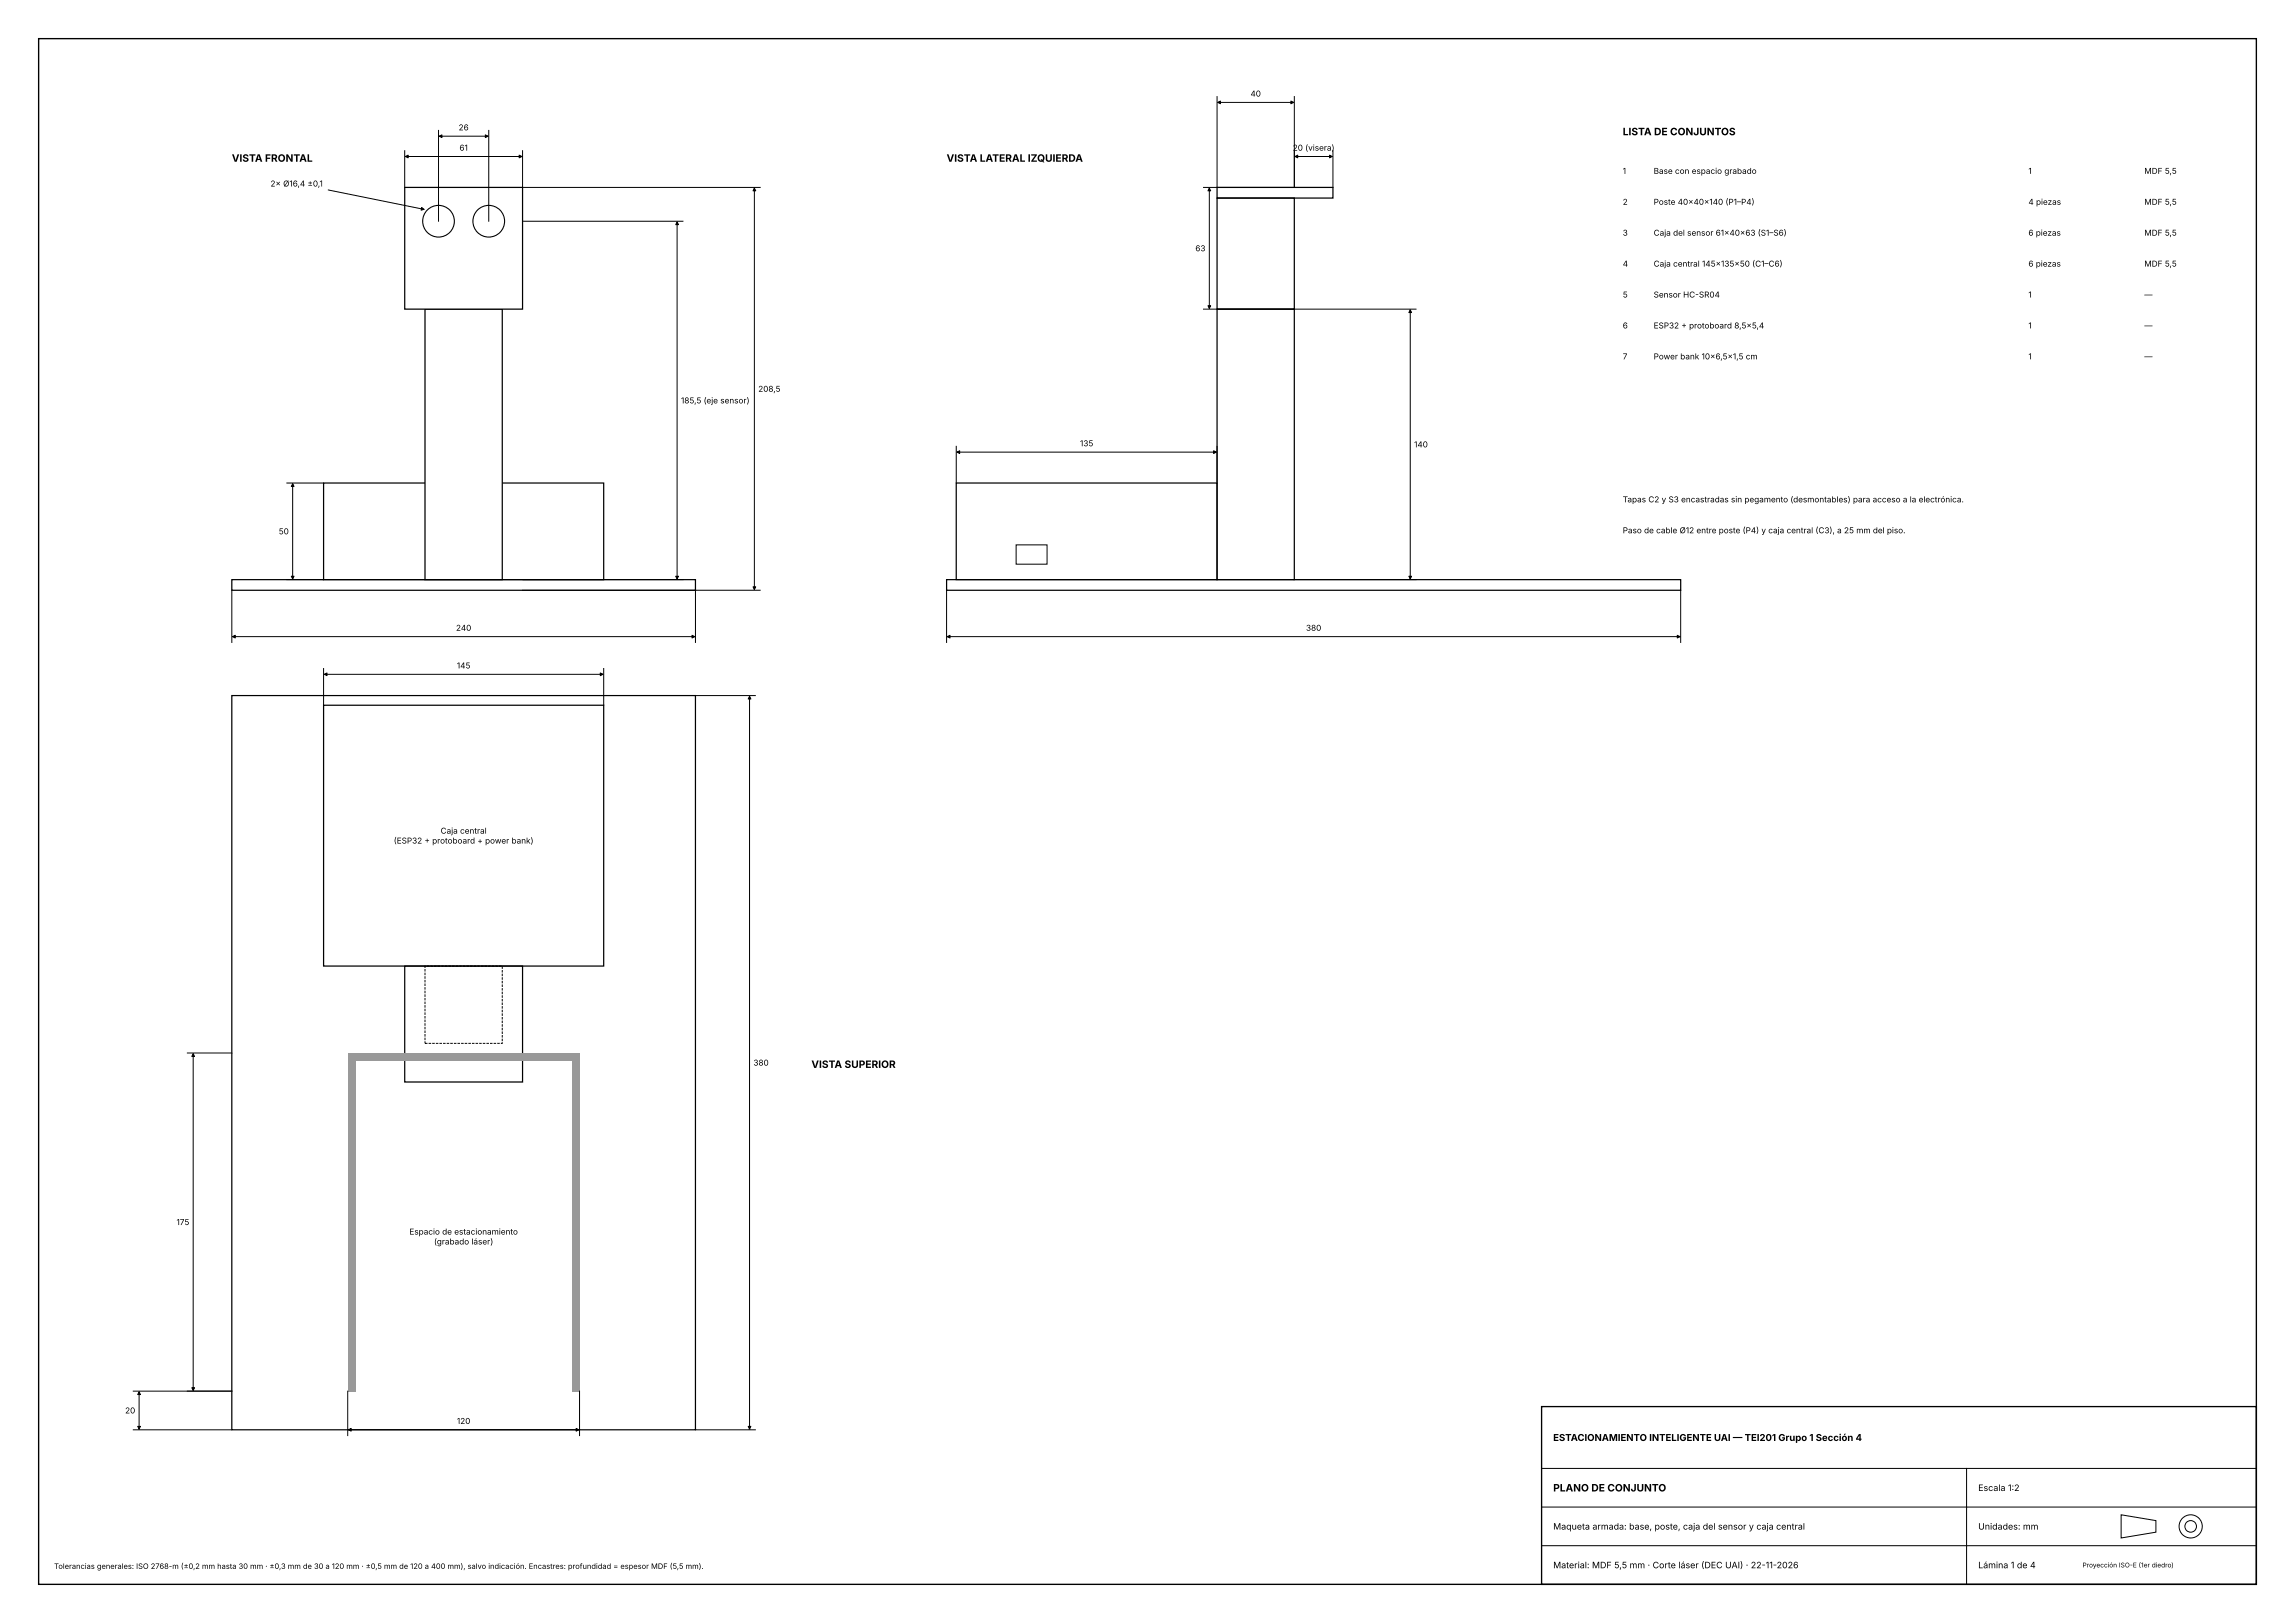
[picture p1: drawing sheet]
<svg xmlns="http://www.w3.org/2000/svg" width="594mm" height="420mm" viewBox="0 0 594 420" stroke-linecap="round" stroke-linejoin="round" font-family="sans-serif">
<defs><g id="words">
<g font-size="2.6">
<text x="420" y="35">LISTA DE CONJUNTOS</text>
<text x="60" y="41.9">VISTA FRONTAL</text>
<text x="245" y="41.9">VISTA LATERAL IZQUIERDA</text>
<text x="210" y="276.4">VISTA SUPERIOR</text>
<text x="402" y="386">PLANO DE CONJUNTO</text>
</g>
<text font-size="2.5" x="402" y="372.9">ESTACIONAMIENTO INTELIGENTE UAI — TEI201 Grupo 1 Sección 4</text>
<g font-size="2.3">
<text x="512" y="385.8">Escala 1:2</text>
<text x="402" y="395.8">Maqueta armada: base, poste, caja del sensor y caja central</text>
<text x="512" y="395.8">Unidades: mm</text>
<text x="402" y="405.8">Material: MDF 5,5 mm · Corte láser (DEC UAI) · 22-11-2026</text>
<text x="512" y="405.8">Lámina 1 de 4</text>
</g>
<g font-size="2.1">
<text x="323.6" y="25">40</text>
<text x="118.7" y="33.7">26</text>
<text x="118.9" y="39">61</text>
<text x="334.6" y="39">20 (visera)</text>
<text x="420" y="45">1</text>
<text x="428" y="45">Base con espacio grabado</text>
<text x="525" y="45">1</text>
<text x="555" y="45">MDF 5,5</text>
<text x="70" y="48.3">2× Ø16,4 ±0,1</text>
<text x="420" y="53">2</text>
<text x="428" y="53">Poste 40×40×140 (P1–P4)</text>
<text x="525" y="53">4 piezas</text>
<text x="555" y="53">MDF 5,5</text>
<text x="309.4" y="65">63</text>
<text x="420" y="61">3</text>
<text x="428" y="61">Caja del sensor 61×40×63 (S1–S6)</text>
<text x="525" y="61">6 piezas</text>
<text x="555" y="61">MDF 5,5</text>
<text x="420" y="69">4</text>
<text x="428" y="69">Caja central 145×135×50 (C1–C6)</text>
<text x="525" y="69">6 piezas</text>
<text x="555" y="69">MDF 5,5</text>
<text x="420" y="77">5</text>
<text x="428" y="77">Sensor HC-SR04</text>
<text x="525" y="77">1</text>
<text x="555" y="77">—</text>
<text x="420" y="85">6</text>
<text x="428" y="85">ESP32 + protoboard 8,5×5,4</text>
<text x="525" y="85">1</text>
<text x="555" y="85">—</text>
<text x="420" y="93">7</text>
<text x="428" y="93">Power bank 10×6,5×1,5 cm</text>
<text x="525" y="93">1</text>
<text x="555" y="93">—</text>
<text x="196.2" y="101.4">208,5</text>
<text x="176.2" y="104.4">185,5 (eje sensor)</text>
<text x="279.5" y="115.5">135</text>
<text x="366" y="115.8">140</text>
<text x="420" y="130">Tapas C2 y S3 encastradas sin pegamento (desmontables) para acceso a la electrónica.</text>
<text x="420" y="138">Paso de cable Ø12 entre poste (P4) y caja central (C3), a 25 mm del piso.</text>
<text x="72.1" y="138.3">50</text>
<text x="118" y="163.2">240</text>
<text x="338" y="163.2">380</text>
<text x="118.2" y="173">145</text>
<text x="114" y="215.7">Caja central</text>
<text x="101.9" y="218.3">(ESP32 + protoboard + power bank)</text>
<text x="195" y="275.8">380</text>
<text x="45.7" y="317">175</text>
<text x="106" y="319.5">Espacio de estacionamiento</text>
<text x="112.3" y="322.1">(grabado láser)</text>
<text x="32.4" y="365.8">20</text>
<text x="118.3" y="368.5">120</text>
</g>
<text font-size="1.9" x="14" y="406">Tolerancias generales: ISO 2768-m (±0,2 mm hasta 30 mm · ±0,3 mm de 30 a 120 mm · ±0,5 mm de 120 a 400 mm), salvo indicación. Encastres: profundidad = espesor MDF (5,5 mm).</text>
<text font-size="1.7" x="539" y="405.6">Proyección ISO-E (1er diedro)</text>
</g></defs>
<path d="M10 10h574v400h-574zM399 364h185v46h-185z" fill="none" stroke="#000" stroke-width=".35"/>
<g fill="none" stroke="#000" stroke-width=".26">
<path d="M263 141h8v5h-8zM549 392l9 1.5v3l-9 1.5z"/>
<circle cx="567" cy="395" r="3"/>
<circle cx="567" cy="395" r="1.5"/>
</g>
<path d="M315 51.2h20v28.8h-20zM315 48.5h30v2.7h-30zM315 80h20v70h-20zM83.8 125h72.5v25h-72.5zM247.5 125h67.5v25h-67.5zM60 150h120v2.7h-120zM245 150h190v2.7h-190zM60 180h120v190h-120zM83.8 182.5h72.5v67.5h-72.5zM104.8 250h30.5v30h-30.5z" fill="none" stroke="#000" stroke-width=".32"/>
<path d="M110 250h20v20h-20z" fill="none" stroke="#000" stroke-width=".26" stroke-dasharray=".7 .3" stroke-linecap="butt"/>
<g fill="#999">
<path d="M90 272.5h2v87.5h-2z"/>
<path d="M148 272.5h2v87.5h-2z"/>
<path d="M90 272.5h60v2h-60z"/>
</g>
<path d="M399 380h185M509 380v30M399 400h185M399 390h185" fill="none" stroke="#000" stroke-width=".26"/>
<g fill="#fff" stroke="#000" stroke-width=".32">
<path d="M110 80h20v70h-20z"/>
<path d="M104.8 48.5h30.5v31.5h-30.5z"/>
</g>
<g fill="none" stroke="#000" stroke-width=".26">
<path d="M104.8 39v9.5M113.5 33.8v23.4M113.7 35.3h12.6M126.5 33.8v23.4M135.3 39v9.5h61.5M315 25v23.5M315.2 26.5h19.6M335 25v23.5h-23.5M345 39v9.5M84.9 49.2l24.9 5M104.9 40.5h30.2M135.3 57.2h41.4"/>
<path d="M175.3 57.4v92.4M195.2 48.7v103.9M313 48.7v31.1M335.2 40.5h9.6M311.5 80h55M365 80.2v69.6M247.5 115.5v9.5M247.7 117h67.1M315 115.5v9.5M74.3 125h9.5M75.8 125.2v24.6M60 152.7v13.5"/>
<path d="M74.3 150h9.5M135.3 152.7h61.5M135.3 150h41.4M180 152.7v13.5M245 152.7v13.5M335 150h31.5M435 152.7v13.5M60.2 164.7h119.6M83.8 173v9.5M83.9 174.5h72.2M156.3 173v9.5M180 180h15.5"/>
<path d="M245.2 164.7h189.6M194 180.2v189.6M48.5 272.5h11.5M50 272.7v87.1M34.5 360h25.5M90 360v11.5M150 360v11.5M34.5 370h25.5M36 360.2v9.6M90.2 370h59.6M180 370h15.5"/>
</g>
<g fill="none" stroke="#000" stroke-width=".28">
<circle cx="113.5" cy="57.2" r="4.1"/>
<circle cx="126.5" cy="57.2" r="4.1"/>
</g>
<g fill="#000" stroke="#000" stroke-width=".26">
<path d="M113.7 35.3l.7-.4v.7zM125.6 34.9l.7 .4-.7 .3zM315.2 26.5l.7-.4v.8zM334.1 26.1l.7 .4-.7 .4zM104.9 40.5l.7-.4v.8zM109.1 53.7l.7 .5-.8 .2zM134.4 40.1l.7 .4-.7 .4zM175.3 57.4l.3 .7h-.7zM195.2 48.7l.4 .7h-.7zM313 48.7l.4 .7h-.8zM335.2 40.5l.7-.4v.8zM344.1 40.1l.7 .4-.7 .4z"/>
<path d="M312.6 79.1h.8l-.4 .7zM365 80.2l.4 .7h-.8zM247.7 117l.7-.4v.8zM314.1 116.6l.7 .4-.7 .4zM75.8 125.2l.3 .7h-.7zM75.4 149.1h.7l-.3 .7zM174.9 149.1h.7l-.3 .7zM194.9 151.9h.7l-.4 .7zM364.6 149.1h.8l-.4 .7zM60.2 164.7l.7-.3v.7zM83.9 174.5l.7-.4v.8zM155.4 174.1l.7 .4-.7 .4z"/>
<path d="M179.1 164.4l.7 .3-.7 .4zM245.2 164.7l.7-.3v.7zM434.1 164.4l.7 .3-.7 .4zM194 180.2l.4 .7h-.8zM50 272.7l.4 .7h-.8zM49.6 359.1h.8l-.4 .7zM36 360.2l.4 .7h-.8zM35.6 369.1h.8l-.4 .7zM90.2 370l.7-.4v.8zM149.1 369.6l.7 .4-.7 .4zM193.6 369.1h.8l-.4 .7z"/>
</g>
<use href="#words"/>
</svg>
